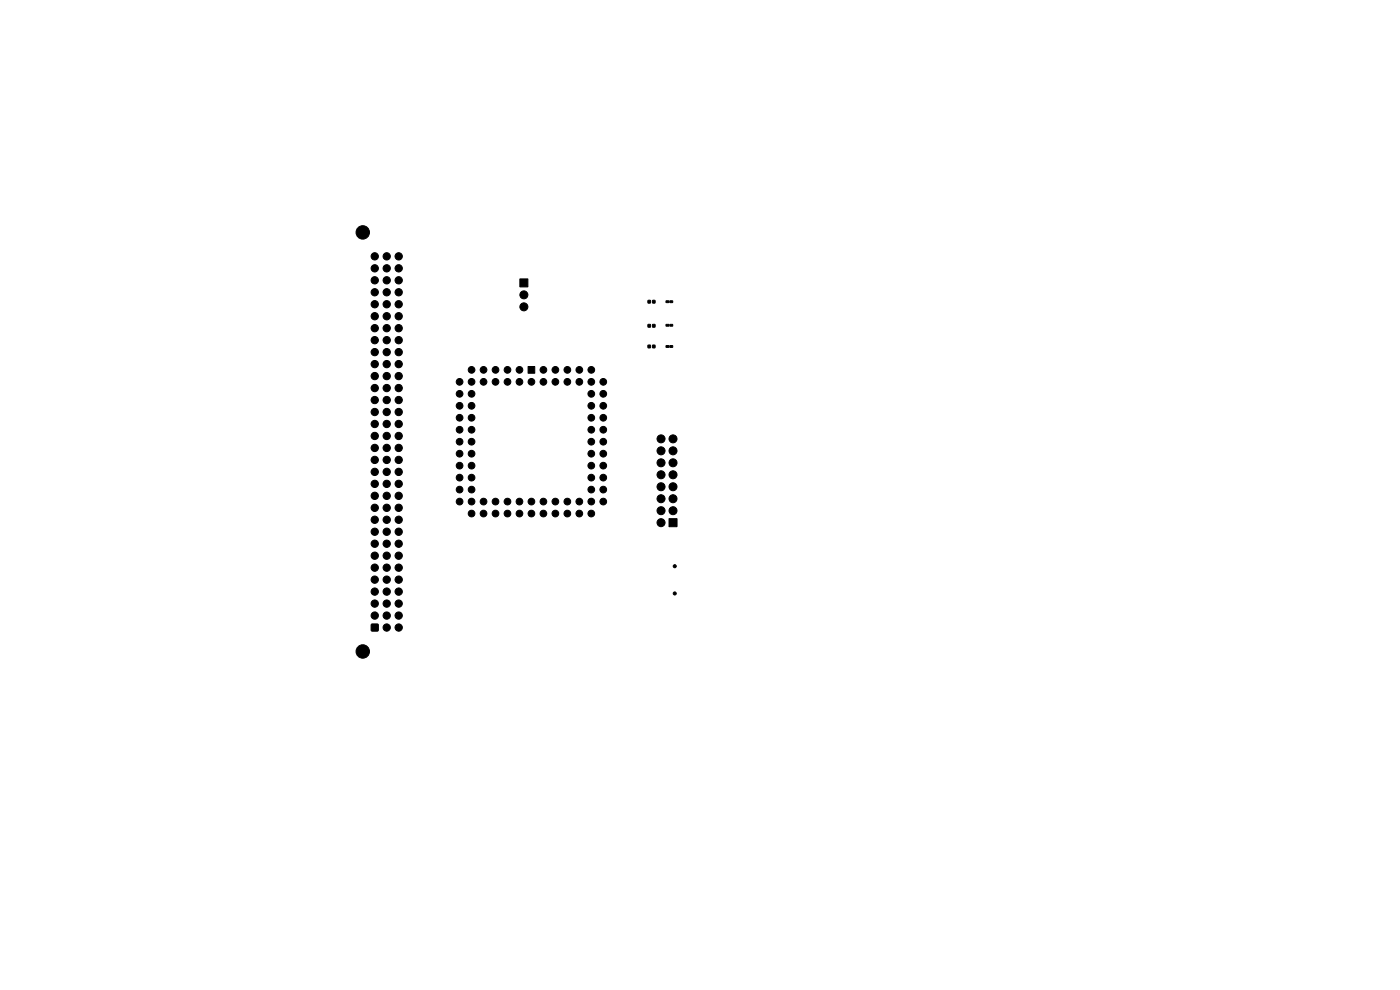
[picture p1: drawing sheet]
<svg xmlns="http://www.w3.org/2000/svg" width="297mm" height="210mm" viewBox="0 0 297 210" stroke-linecap="round" stroke-linejoin="round" font-family="sans-serif">
<g fill="#000" stroke="#000" stroke-width=".21">
<path d="M110.3 59.2h1.7v1.7h-1.7zM112 77.7h1.5v1.5h-1.5zM137.5 68.8h.5v.6h-.5zM137.5 63.7h.5v.6h-.5zM137.5 73.2h.5v.6h-.5zM138.4 68.8h.5v.6h-.5zM138.4 63.7h.5v.6h-.5zM138.4 73.2h.5v.6h-.5zM141.3 73.3h.5l.1 .3-.6 .1zM141.3 68.8h.5l.1 .3-.6 .1zM141.3 63.8h.5l.1 .3-.6 .1zM142.1 73.3h.6v.3l-.5 .1z"/>
<path d="M142.1 68.8h.6v.3l-.5 .1zM142.1 63.8h.6v.3l-.5 .1zM141.9 110h1.7v1.7h-1.7zM78.8 132.4h1.4v1.4h-1.4z"/>
<circle cx="77" cy="49.3" r="1.42"/>
<circle cx="79.5" cy="59.5" r=".77"/>
<circle cx="79.5" cy="56.9" r=".77"/>
<circle cx="79.5" cy="54.4" r=".77"/>
<circle cx="82" cy="56.9" r=".77"/>
<circle cx="82" cy="54.4" r=".77"/>
<circle cx="82" cy="59.5" r=".77"/>
<circle cx="84.6" cy="54.4" r=".77"/>
<circle cx="84.6" cy="59.5" r=".77"/>
<circle cx="84.6" cy="56.9" r=".77"/>
<circle cx="79.5" cy="64.5" r=".77"/>
<circle cx="79.5" cy="79.8" r=".77"/>
<circle cx="79.5" cy="77.2" r=".77"/>
<circle cx="79.5" cy="74.7" r=".77"/>
<circle cx="79.5" cy="62" r=".77"/>
<circle cx="79.5" cy="72.2" r=".77"/>
<circle cx="79.5" cy="69.6" r=".77"/>
<circle cx="79.5" cy="67.1" r=".77"/>
<circle cx="82" cy="62" r=".77"/>
<circle cx="82" cy="69.6" r=".77"/>
<circle cx="82" cy="72.2" r=".77"/>
<circle cx="82" cy="64.5" r=".77"/>
<circle cx="82" cy="67.1" r=".77"/>
<circle cx="82" cy="79.8" r=".77"/>
<circle cx="82" cy="74.7" r=".77"/>
<circle cx="82" cy="77.2" r=".77"/>
<circle cx="84.6" cy="64.5" r=".77"/>
<circle cx="84.6" cy="67.1" r=".77"/>
<circle cx="84.6" cy="72.2" r=".77"/>
<circle cx="84.6" cy="69.6" r=".77"/>
<circle cx="84.6" cy="77.2" r=".77"/>
<circle cx="84.6" cy="74.7" r=".77"/>
<circle cx="84.6" cy="62" r=".77"/>
<circle cx="84.6" cy="79.8" r=".77"/>
<circle cx="100" cy="78.5" r=".71"/>
<circle cx="102.6" cy="78.5" r=".71"/>
<circle cx="105.1" cy="78.5" r=".71"/>
<circle cx="107.7" cy="78.5" r=".71"/>
<circle cx="110.2" cy="78.5" r=".71"/>
<circle cx="111.1" cy="65.1" r=".85"/>
<circle cx="111.1" cy="62.5" r=".85"/>
<circle cx="115.3" cy="78.5" r=".71"/>
<circle cx="117.8" cy="78.5" r=".71"/>
<circle cx="120.4" cy="78.5" r=".71"/>
<circle cx="122.9" cy="78.5" r=".71"/>
<circle cx="125.4" cy="78.5" r=".71"/>
<circle cx="79.5" cy="84.9" r=".77"/>
<circle cx="79.5" cy="87.4" r=".77"/>
<circle cx="79.5" cy="82.3" r=".77"/>
<circle cx="79.5" cy="97.6" r=".77"/>
<circle cx="79.5" cy="92.5" r=".77"/>
<circle cx="79.5" cy="89.9" r=".77"/>
<circle cx="79.5" cy="95" r=".77"/>
<circle cx="82" cy="97.6" r=".77"/>
<circle cx="82" cy="84.9" r=".77"/>
<circle cx="82" cy="92.5" r=".77"/>
<circle cx="82" cy="87.4" r=".77"/>
<circle cx="82" cy="95" r=".77"/>
<circle cx="82" cy="89.9" r=".77"/>
<circle cx="82" cy="82.3" r=".77"/>
<circle cx="84.6" cy="97.6" r=".77"/>
<circle cx="84.6" cy="89.9" r=".77"/>
<circle cx="84.6" cy="84.9" r=".77"/>
<circle cx="84.6" cy="95" r=".77"/>
<circle cx="84.6" cy="87.4" r=".77"/>
<circle cx="84.6" cy="92.5" r=".77"/>
<circle cx="84.6" cy="82.3" r=".77"/>
<circle cx="97.5" cy="81" r=".71"/>
<circle cx="97.5" cy="91.2" r=".71"/>
<circle cx="97.5" cy="88.6" r=".71"/>
<circle cx="97.5" cy="86.1" r=".71"/>
<circle cx="97.5" cy="96.2" r=".71"/>
<circle cx="97.5" cy="83.5" r=".71"/>
<circle cx="97.5" cy="93.7" r=".71"/>
<circle cx="97.5" cy="98.8" r=".71"/>
<circle cx="100" cy="93.7" r=".71"/>
<circle cx="100" cy="91.2" r=".71"/>
<circle cx="100" cy="81" r=".71"/>
<circle cx="100" cy="88.6" r=".71"/>
<circle cx="100" cy="83.5" r=".71"/>
<circle cx="100" cy="86.1" r=".71"/>
<circle cx="100" cy="98.8" r=".71"/>
<circle cx="100" cy="96.2" r=".71"/>
<circle cx="102.6" cy="81" r=".71"/>
<circle cx="105.1" cy="81" r=".71"/>
<circle cx="107.7" cy="81" r=".71"/>
<circle cx="110.2" cy="81" r=".71"/>
<circle cx="112.7" cy="81" r=".71"/>
<circle cx="115.3" cy="81" r=".71"/>
<circle cx="117.8" cy="81" r=".71"/>
<circle cx="120.4" cy="81" r=".71"/>
<circle cx="122.9" cy="81" r=".71"/>
<circle cx="125.4" cy="83.5" r=".71"/>
<circle cx="125.4" cy="98.8" r=".71"/>
<circle cx="125.4" cy="96.2" r=".71"/>
<circle cx="125.4" cy="91.2" r=".71"/>
<circle cx="125.4" cy="86.1" r=".71"/>
<circle cx="125.4" cy="88.6" r=".71"/>
<circle cx="125.4" cy="81" r=".71"/>
<circle cx="125.4" cy="93.7" r=".71"/>
<circle cx="128" cy="86.1" r=".71"/>
<circle cx="128" cy="98.8" r=".71"/>
<circle cx="128" cy="91.2" r=".71"/>
<circle cx="128" cy="93.7" r=".71"/>
<circle cx="128" cy="83.5" r=".71"/>
<circle cx="128" cy="96.2" r=".71"/>
<circle cx="128" cy="88.6" r=".71"/>
<circle cx="128" cy="81" r=".71"/>
<circle cx="140.2" cy="93.1" r=".85"/>
<circle cx="140.2" cy="98.2" r=".85"/>
<circle cx="140.2" cy="95.6" r=".85"/>
<circle cx="142.8" cy="93.1" r=".85"/>
<circle cx="142.8" cy="98.2" r=".85"/>
<circle cx="142.8" cy="95.6" r=".85"/>
<circle cx="79.5" cy="112.8" r=".77"/>
<circle cx="79.5" cy="115.3" r=".77"/>
<circle cx="79.5" cy="102.6" r=".77"/>
<circle cx="79.5" cy="110.3" r=".77"/>
<circle cx="79.5" cy="117.9" r=".77"/>
<circle cx="79.5" cy="105.2" r=".77"/>
<circle cx="79.5" cy="107.7" r=".77"/>
<circle cx="79.5" cy="100.1" r=".77"/>
<circle cx="82" cy="112.8" r=".77"/>
<circle cx="82" cy="117.9" r=".77"/>
<circle cx="82" cy="110.3" r=".77"/>
<circle cx="82" cy="105.2" r=".77"/>
<circle cx="82" cy="102.6" r=".77"/>
<circle cx="82" cy="100.1" r=".77"/>
<circle cx="82" cy="115.3" r=".77"/>
<circle cx="82" cy="107.7" r=".77"/>
<circle cx="84.6" cy="117.9" r=".77"/>
<circle cx="84.6" cy="115.3" r=".77"/>
<circle cx="84.6" cy="112.8" r=".77"/>
<circle cx="84.6" cy="110.3" r=".77"/>
<circle cx="84.6" cy="100.1" r=".77"/>
<circle cx="84.6" cy="105.2" r=".77"/>
<circle cx="84.6" cy="107.7" r=".77"/>
<circle cx="84.6" cy="102.6" r=".77"/>
<circle cx="97.5" cy="106.4" r=".71"/>
<circle cx="97.5" cy="101.3" r=".71"/>
<circle cx="97.5" cy="103.9" r=".71"/>
<circle cx="100" cy="101.3" r=".71"/>
<circle cx="100" cy="103.9" r=".71"/>
<circle cx="100" cy="108.9" r=".71"/>
<circle cx="100" cy="106.4" r=".71"/>
<circle cx="102.6" cy="108.9" r=".71"/>
<circle cx="102.6" cy="106.4" r=".71"/>
<circle cx="105.1" cy="108.9" r=".71"/>
<circle cx="105.1" cy="106.4" r=".71"/>
<circle cx="107.7" cy="108.9" r=".71"/>
<circle cx="107.7" cy="106.4" r=".71"/>
<circle cx="110.2" cy="106.4" r=".71"/>
<circle cx="110.2" cy="108.9" r=".71"/>
<circle cx="112.7" cy="108.9" r=".71"/>
<circle cx="112.7" cy="106.4" r=".71"/>
<circle cx="115.3" cy="106.4" r=".71"/>
<circle cx="115.3" cy="108.9" r=".71"/>
<circle cx="117.8" cy="108.9" r=".71"/>
<circle cx="117.8" cy="106.4" r=".71"/>
<circle cx="120.4" cy="106.4" r=".71"/>
<circle cx="120.4" cy="108.9" r=".71"/>
<circle cx="122.9" cy="108.9" r=".71"/>
<circle cx="122.9" cy="106.4" r=".71"/>
<circle cx="125.4" cy="108.9" r=".71"/>
<circle cx="125.4" cy="103.9" r=".71"/>
<circle cx="125.4" cy="101.3" r=".71"/>
<circle cx="125.4" cy="106.4" r=".71"/>
<circle cx="128" cy="101.3" r=".71"/>
<circle cx="128" cy="106.4" r=".71"/>
<circle cx="128" cy="103.9" r=".71"/>
<circle cx="140.2" cy="105.8" r=".85"/>
<circle cx="140.2" cy="103.3" r=".85"/>
<circle cx="140.2" cy="110.9" r=".85"/>
<circle cx="140.2" cy="108.3" r=".85"/>
<circle cx="140.2" cy="100.7" r=".85"/>
<circle cx="142.8" cy="105.8" r=".85"/>
<circle cx="142.8" cy="100.7" r=".85"/>
<circle cx="142.8" cy="108.3" r=".85"/>
<circle cx="142.8" cy="103.3" r=".85"/>
<circle cx="77" cy="138.2" r="1.42"/>
<circle cx="79.5" cy="128" r=".77"/>
<circle cx="79.5" cy="130.6" r=".77"/>
<circle cx="79.5" cy="120.4" r=".77"/>
<circle cx="79.5" cy="125.5" r=".77"/>
<circle cx="79.5" cy="123" r=".77"/>
<circle cx="82" cy="133.1" r=".77"/>
<circle cx="82" cy="130.6" r=".77"/>
<circle cx="82" cy="128" r=".77"/>
<circle cx="82" cy="120.4" r=".77"/>
<circle cx="82" cy="125.5" r=".77"/>
<circle cx="82" cy="123" r=".77"/>
<circle cx="84.6" cy="133.1" r=".77"/>
<circle cx="84.6" cy="130.6" r=".77"/>
<circle cx="84.6" cy="128" r=".77"/>
<circle cx="84.6" cy="123" r=".77"/>
<circle cx="84.6" cy="120.4" r=".77"/>
<circle cx="84.6" cy="125.5" r=".77"/>
<circle cx="143.1" cy="125.9" r=".33"/>
<circle cx="143.1" cy="120.1" r=".33"/>
</g>
</svg>
